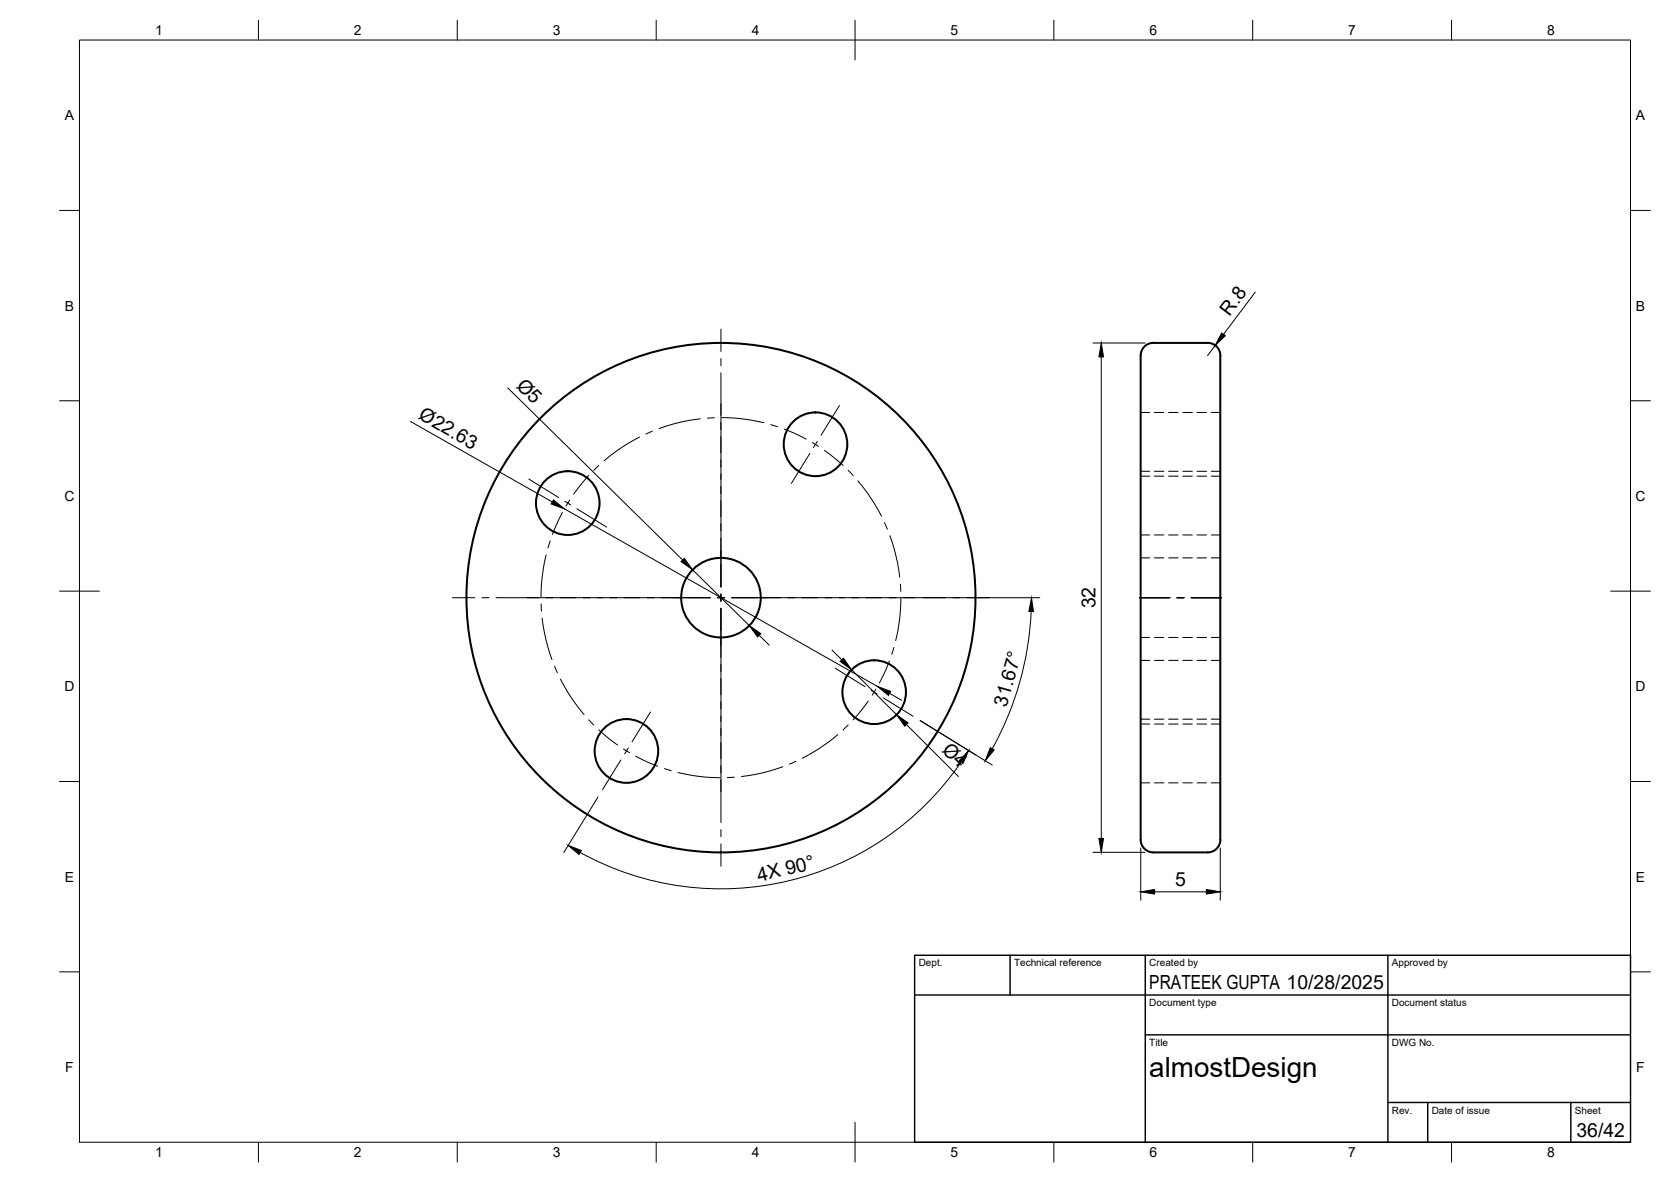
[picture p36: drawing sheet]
<svg xmlns="http://www.w3.org/2000/svg" width="420mm" height="297mm" viewBox="0 0 420 297" stroke-linecap="round" stroke-linejoin="round" font-family="sans-serif">
<defs><g id="words">
<text font-size="7" x="289" y="270.6">almostDesign</text>
<g font-size="4.9">
<text x="309.2" y="79.6" transform="rotate(-53 309.2 79.6)">R.8</text>
<text x="129.6" y="97.2" transform="rotate(44 129.6 97.2)">Ø5</text>
<text x="105" y="105.2" transform="rotate(30 105 105.2)">Ø22.63</text>
<text x="275.4" y="152.9" transform="rotate(-90 275.4 152.9)">32</text>
<text x="253.1" y="177.9" transform="rotate(-74 253.1 177.9)">31.67°</text>
<text x="236.6" y="188.6" transform="rotate(45 236.6 188.6)">Ø4</text>
<text x="190.8" y="221.6" transform="rotate(-13 190.8 221.6)">4X 90°</text>
<text x="295.5" y="222.7">5</text>
<text x="289" y="248.5">PRATEEK GUPTA 10/28/2025</text>
<text x="396.4" y="285.7">36/42</text>
</g>
<g font-size="3.5">
<text x="39" y="8.8">1</text>
<text x="89" y="8.8">2</text>
<text x="139" y="8.8">3</text>
<text x="189" y="8.8">4</text>
<text x="239" y="8.8">5</text>
<text x="289" y="8.8">6</text>
<text x="339" y="8.8">7</text>
<text x="389" y="8.8">8</text>
<text x="16.3" y="30.2">A</text>
<text x="411.3" y="30.2">A</text>
<text x="16.3" y="78">B</text>
<text x="411.3" y="78">B</text>
<text x="16.2" y="125.9">C</text>
<text x="411.2" y="125.9">C</text>
<text x="16.2" y="173.7">D</text>
<text x="411.2" y="173.7">D</text>
<text x="16.3" y="221.6">E</text>
<text x="411.3" y="221.6">E</text>
<text x="16.4" y="269.4">F</text>
<text x="411.4" y="269.4">F</text>
<text x="39" y="290.8">1</text>
<text x="89" y="290.8">2</text>
<text x="139" y="290.8">3</text>
<text x="189" y="290.8">4</text>
<text x="239" y="290.8">5</text>
<text x="289" y="290.8">6</text>
<text x="339" y="290.8">7</text>
<text x="389" y="290.8">8</text>
</g>
<g font-size="2.5">
<text x="231" y="242.9">Dept.</text>
<text x="255" y="242.9">Technical reference</text>
<text x="289" y="242.9">Created by</text>
<text x="350" y="242.9">Approved by</text>
<text x="289" y="252.8">Document type</text>
<text x="350" y="252.8">Document status</text>
<text x="289" y="262.9">Title</text>
<text x="350" y="262.9">DWG No.</text>
<text x="350" y="279.9">Rev.</text>
<text x="360" y="279.9">Date of issue</text>
<text x="396" y="279.9">Sheet</text>
</g>
</g></defs>
<!-- layer: Visible -->
<g fill="none" stroke="#000" stroke-width=".51">
<path d="M290 86.2h13.6a3.2 3.2 0 0 1 3.3 3.2M290 86.2a3.5 3.5 0 0 0-3.2 4.2v112.5a51.7 51.7 0 0 0 .3 9.4 3.2 3.2 0 0 0 2.9 1.9M306.8 89.4v121.6M306.9 211a3.2 3.2 0 0 1-3.3 3.2h-13.6"/>
<circle cx="205.1" cy="111.6" r="8"/>
<circle cx="142.8" cy="126.4" r="8"/>
<circle cx="181.3" cy="150.2" r="10"/>
<circle cx="181.3" cy="150.2" r="64"/>
<circle cx="219.8" cy="173.9" r="8"/>
<circle cx="157.5" cy="188.7" r="8"/>
</g>
<!-- layer: Hidden -->
<g fill="none" stroke="#000" stroke-width=".25">
<path d="M286.8 119.7h2.3M286.8 103.7h2.3M286.8 118.4h2.3M290.3 119.7h2.4M290.3 103.7h2.4M290.3 118.4h2.4M293.8 119.7h2.4M293.8 103.7h2.4M293.8 118.4h2.4M297.4 119.7h2.4M297.4 103.7h2.4M297.4 118.4h2.4"/>
<path d="M301 119.7h2.4M301 103.7h2.4M301 118.4h2.4M304.6 119.7h2.2M304.6 103.7h2.2M304.6 118.4h2.2M286.8 134.4h2.3M290.3 134.4h2.4M293.8 134.4h2.4M297.4 134.4h2.4M301 134.4h2.4M304.6 134.4h2.2"/>
<path d="M286.8 140.2h2.3M290.3 140.2h2.4M293.8 140.2h2.4M297.4 140.2h2.4M301 140.2h2.4M304.6 140.2h2.2M286.8 160.2h2.3M286.8 166h2.3M290.3 160.2h2.4M290.3 166h2.4M293.8 160.2h2.4M293.8 166h2.4"/>
<path d="M297.4 160.2h2.4M297.4 166h2.4M301 160.2h2.4M301 166h2.4M304.6 160.2h2.2M304.6 166h2.2M286.8 182h2.3M286.8 196.7h2.3M286.8 180.7h2.3M290.3 182h2.4M290.3 196.7h2.4M290.3 180.7h2.4"/>
<path d="M293.8 182h2.4M293.8 196.7h2.4M293.8 180.7h2.4M297.4 182h2.4M297.4 196.7h2.4M297.4 180.7h2.4M301 182h2.4M301 196.7h2.4M301 180.7h2.4M304.6 182h2.2M304.6 196.7h2.2M304.6 180.7h2.2"/>
</g>
<!-- layer: BORDER -->
<g fill="none" stroke="#000" stroke-width=".25">
<path d="M20 10.1h390v276.9h-390zM65 5.1v5M115 5.1v5M165 5.1v5M215 5.1v10M265 5.1v5M315 5.1v5M365 5.1v5M15 52.9h5M410 52.9h5M15 100.7h5M410 100.7h5"/>
<path d="M15 148.6h10M405 148.6h10M15 196.4h5M410 196.4h5M15 244.2h5M410 244.2h5M65 287v5M115 287v5M165 287v5M215 282.1v9.9M265 287v5M315 287v5"/>
<path d="M365 287v5"/>
</g>
<!-- layer: TITLEBLOCK -->
<path d="M230 240.1h180v46.9h-180zM230 250h180M254 240.1v9.9M288 240.1v46.9M349 240.1v46.9M288 260.1h122M349 277.1h61M359 277.1v9.9M395 277.1v9.9" fill="none" stroke="#000" stroke-width=".36"/>
<!-- layer: Smart Centers -->
<g fill="none" stroke="#000" stroke-width=".25">
<path d="M181.3 82.7v5.6M181.3 90.1v1.8M181.3 93.7v53.8M148 119.5l-3.8 4.7M150.6 117l-1.3 1.2M160.8 109.8l-4.1 2.4-4.8 3.6M164 108.4l-1.6 .7M176.1 105.2l-5.3 1-5.1 1.5M179.7 105l-1.8 .1M181.5 105l4.7 .2 5.9 1M193.8 106.7l1.7 .5M197.2 107.8l5.5 2.5"/>
<path d="M203.6 114l-4.6 7.5M204.3 111.2l1.5 1M205.5 110.9l-.9 1.5M207.3 113.2l4.7 3.8M211.1 101.9l-4.7 7.5M213.3 118.2l1.2 1.3M133 120.4l7.5 4.6M137.3 139.4l-1 5.9-.3 4.7M138.3 136l-.5 1.7M141.4 128.8l-2.5 5.5M142 126l1.5 .9M143.3 125.7l-1 1.5"/>
<path d="M145 127.9l7.5 4.6M215.7 120.8l3.6 4.8 2.3 4.1M222.4 131.3l.7 1.7M223.8 134.6l1.5 5.2 .9 5.2M113.8 150.2h5.6M121.2 150.2h1.8M124.8 150.2h53.8M136.1 151.8l.1 1.8M136.3 155.3l.9 5.3 1.6 5.2M180.4 150.2h1.8M181.3 149.3v1.8M181.3 152.9v53.8"/>
<path d="M184 150.2h53.8M226.4 146.8l.1 1.8M226.5 150.4l-.2 4.7-1.1 5.9M239.6 150.2h1.8M243.1 150.2h5.7M286.5 150.2h7.7M295.9 150.2h1.8M299.5 150.2h7.6M139.4 167.4l.7 1.7M140.9 170.7l2.4 4.1 3.6 4.8M163.6 178.9l-4.7 7.5M210 167.9l7.5 4.7"/>
<path d="M218.3 176.2l-3.8 4.7M219 173.5l1.6 .9M220.3 173.2l-1 1.5M222.1 175.4l7.5 4.6M223.6 166.1l-2.5 5.5M224.8 162.7l-.6 1.7M148 180.9l1.3 1.3M150.6 183.4l4.7 3.8M156.1 191l-4.6 7.5M156.8 188.2l1.5 1M158 187.9l-.9 1.6M159.8 190l5.6 2.6"/>
<path d="M167 193.2l1.8 .5M170.5 194.1l5.8 1.1 4.8 .2M184.7 195.3l-1.8 .1M196.8 192.7l-5.1 1.5-5.3 .9M200.1 191.3l-1.6 .7M210.7 184.6l-4.8 3.6-4.2 2.3M213.3 182.2l-1.3 1.2M181.3 208.5v1.8M181.3 212.1v5.6"/>
</g>
<!-- layer: FD_Dimensions -->
<g fill="none" stroke="#000" stroke-width=".25">
<path d="M315.6 73.4l-8 10.6M127.7 97.5l43.9 43.2M274.8 86.2h13.1M276.9 89.7v121M305.5 86.8l-1.9 2.6M103.2 105.9l35.7 20.2M141.9 127.9l78.7 44.6M174.1 143.2l14.3 14M190.9 159.7l2.5 2.4M232.1 150.2h29.4M259.3 153.7a78.1 78.1 0 0 1-9.8 34.5M209.2 163.4l2.5 2.4"/>
<path d="M214.1 168.3l11.3 11.3M223.7 174.3l3 1.7M227.9 182.1l13.1 13M231.4 181.1l18.1 11.2M241.6 191.5a73.2 73.2 0 0 1-95.7 22.7M150.4 200.3l-8.6 14M274.8 214.2h13.1M286.8 213.1v13.1M306.8 213.1v13.1M290.3 224.1h13"/>
</g>
<g fill="#000" stroke="#000" stroke-width=".25">
<path d="M276.9 86.2l.6 3.5h-1.2zM307.2 83.7l.9 .7-2.6 2.4zM139.1 125.6l2.8 2.3-3.3-1.3zM171.2 141.1l.9-.8 2 2.9zM188.4 157.2l2.9 2-.8 .9zM259.4 150.2l.5 3.5h-1.2zM211.2 166.2l.9-.8 2 2.9zM220.6 172.5l3.4 1.2-.6 1.1zM225.4 179.6l2.9 2.1-.8 .8zM243.5 188.6l-1.4 3.3-.9-.7zM249 187.9l1 .6-2.3 2.7zM142.9 212.5l3.3 1.2-.6 1z"/>
<path d="M276.3 210.7h1.2l-.6 3.5zM286.8 224.1l3.5-.6v1.2zM303.3 223.5l3.5 .6-3.5 .6z"/>
</g>
<use href="#words"/>
</svg>
